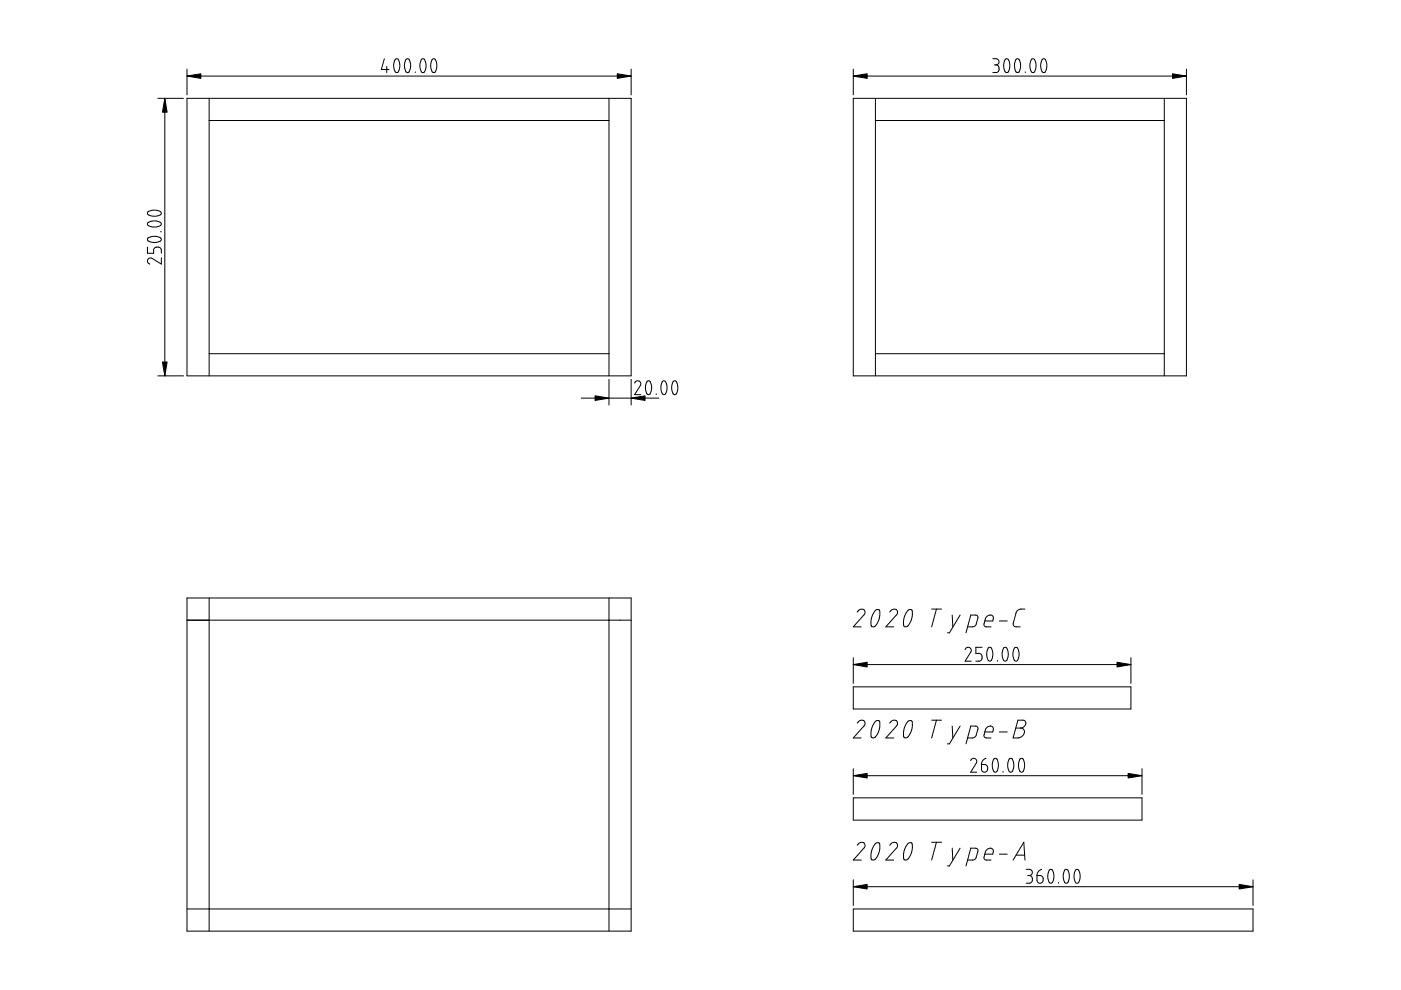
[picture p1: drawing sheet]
<svg xmlns="http://www.w3.org/2000/svg" width="297mm" height="210mm" viewBox="0 0 297 210" stroke-linecap="round" stroke-linejoin="round" font-family="sans-serif">
<g fill="none" stroke="#000" stroke-width=".21">
<path d="M39.6 14.7v5.4M39.6 16.1h94.2M81.5 12.4l-.6 2.3h1.6M82 14.1v1.3M83.8 12.6l.4-.2 .3 .2 .3 .9-.1 1.1-.2 .6-.3 .2-.4-.2-.3-.9v-.9zM86.1 12.6l.3-.2 .3 .2 .3 .9v1.2l-.3 .5-.2 .2-.4-.2-.3-.8v-.8zM88 15.2v.2M89.3 12.6l.3-.2 .4 .2 .3 1-.1 1.1-.2 .5-.2 .2-.5-.2-.3-.9 .1-.9zM91.6 12.6l.3-.2 .3 .2 .4 .9-.1 1.2-.2 .5-.2 .2-.5-.2-.3-.9v-.8zM133.8 14.7v5.4M180.9 14.7v5.4M180.9 16.1h70.6"/>
<path d="M210.5 12.4l.9 .1 .4 .3-.1 .7-.5 .3M210.8 13.8h.4M211.2 13.8h.3l.3 .4v.8l-.4 .4h-.9M213.2 12.6l.3-.2 .3 .2 .3 .9-.1 1.2-.2 .5-.3 .2-.4-.2-.3-.9 .1-1zM215.5 12.6l.3-.2 .3 .2 .3 .9-.1 1.2-.2 .5-.3 .2-.4-.2-.3-1v-.9zM217.4 15.2v.2M218.7 12.6l.3-.2 .3 .2 .3 .9v1.2l-.3 .5-.2 .2-.4-.2-.3-.9v-.8zM221 12.6l.3-.2 .3 .2 .3 .9-.1 1.2-.2 .5-.2 .2-.4-.2-.3-.9v-.8zM251.5 14.7v5.4M33.5 20.8h5.4M34.9 20.8v58.9M39.6 20.8h94.2v58.9h-94.2z"/>
<path d="M44.3 20.8v58.9M44.3 25.5h84.8M129.1 20.8v58.9M180.9 20.8h70.6v58.9h-70.6zM185.6 25.5h61.2M185.6 20.8v58.9M246.8 20.8v58.9M31.3 52.4v1.3h1.3v-.9l.3-.3 .3-.1h.6l.3 .3 .1 1M31.3 47.2l1-.3 .7-.1 .9 .3 .3 .4-.1 .3-.6 .2-1.1 .1-1-.3-.1-.2zM31.3 45l.9-.4h.8l.9 .2 .3 .4-.1 .3-.4 .2-1.3 .1-1-.3-.1-.2zM31.4 50.4l.8-.3h.9l.9 .3 .2 .4-.2 .3-.6 .2-1.1 .1-.9-.3-.1-.4zM34 49.1h.2"/>
<path d="M34.2 54.7v1.3l-2.1-1.3-.5 .1-.3 .3v.4l.4 .5M33.5 79.7h5.4M44.3 75h84.8M185.6 75h61.2M123.2 84.4h16.5M129.1 80.4v5.5M133.8 80.4v5.5M134.6 81.2l.5-.5 .5 .1 .2 .3v.6l-1.2 2h1.3M137.2 80.9l.2-.2 .4 .1 .3 1v1l-.2 .7-.3 .2-.4-.2-.3-.9v-.9zM139.1 83.5v.2M140.5 80.9l.2-.2 .4 .2 .3 1v1l-.3 .6-.2 .2-.4-.2-.4-1 .1-.9zM142.7 80.9l.3-.2 .4 .2 .3 .8-.1 1.2-.2 .6-.2 .2-.5-.2-.3-.9 .1-1z"/>
<path d="M39.6 126.8h94.2v70.6h-94.2zM39.6 131.5h94.2M44.3 126.8v70.6M129.1 126.8v70.6M180.9 139.4v5.5M181.8 129.8l.4-.5 .5-.2 .5 .2 .2 .6-.2 .5-2.3 2.5h1.7M185.7 129.4l.2-.2 .6 .1v1.6l-.7 1.6-.3 .3-.5 .1-.3-.2v-1.4l.3-1zM188.6 129.8l.5-.5 .5-.2 .4 .1 .3 .4-.2 .8-2.3 2.5h1.7M192.5 129.4l.3-.2 .5 .1 .1 1.6-.7 1.6-.3 .3-.5 .1-.3-.2v-1.4l.4-1.2zM197.5 129.1h2.1M198.5 129.1l-1 3.8M201.9 130.4l.1 2.5"/>
<path d="M203.6 130.4l-2.3 3.8h-.4M204.6 137.7l.5-.5 .4 .1 .3 .3 .1 .6-1.3 2h1.3M205.1 132.9h1.2l.5-.2 .5-1.7-.1-.5-1.4-.1-1 3.8M208.2 137.2h-1.3v1.3l.9 .1 .4 .5v.5l-.2 .4-.3 .2h-.8M208.8 131.7h1.7l.1-.7-.2-.5-.6-.1-.7 .4-.5 1.6 .3 .5h1.2M209.5 137.4l.3-.2 .4 .2 .3 1.1-.1 1.1-.2 .4-.3 .2-.4-.2-.3-.8v-.8zM211.9 131.7h1.7M212.8 137.4l.2-.2 .4 .2 .4 1-.2 1.3-.4 .5-.4-.2-.3-.9v-.9zM215.1 137.4l.2-.2 .4 .1 .3 1-.1 1.3-.2 .5-.2 .1-.4-.2-.3-.9v-1zM217.3 129.1l-1.1 .1-.6 .4-.8 2.5v.4l.4 .4h1.1M239.8 139.4v5.5M180.9 145.6h58.9v4.7h-58.9z"/>
<path d="M180.9 140.9h58.9M181.8 153.3l.5-.5 .6-.1 .3 .2 .2 .6-.1 .3-2.4 2.7h1.7M185.6 153l.4-.2 .5 .1v1.3l-.6 1.6-.3 .5-.5 .2-.4-.3v-1.3l.3-1zM188.6 153.3l.5-.5 .6-.1 .4 .2 .2 .6-2.5 3h1.7M192.5 153l.4-.2 .5 .1v1.4l-.3 1-.4 .7-.2 .3-.5 .2-.4-.3v-1.3l.4-1.3zM197.5 152.7h2.1M198.5 152.7l-1 3.8M201.9 153.9l.1 2.6M203.6 153.9l-2.3 3.8h-.4M205.1 156.5l1.3-.1 .4-.2 .5-1.7-.1-.4-1.4-.2-1 3.8M208.8 155.2h1.7l.1-.7-.2-.4-.6-.2-.6 .3-.2 .4-.4 1.3 .1 .4 .3 .1 1.1 .1M211.5 140v.2"/>
<path d="M211.9 155.2h1.7M215.4 154.4h1M215.8 152.7h1.2l.4 .3 .1 .5-.2 .4-.9 .5 .6 .2 .2 .4v.4l-.4 .6-.5 .4-1.5 .1zM180.9 163v5.4M180.9 169.2h61.2v4.7h-61.2zM180.9 164.5h61.2M181.8 179.2l.4-.4 .6-.2 .4 .2 .2 .5-.2 .5-2.3 2.6h1.7M185.7 178.8l.2-.1 .6 .1v1.5l-.6 1.5-.4 .4-.5 .2-.3-.3v-1.4l.3-.9zM188.6 179.2l.5-.4 .4-.2 .5 .1 .2 .3 .1 .4-.2 .4-2.3 2.6h1.7M192.5 178.8l.3-.1 .5 .1 .1 1.5-.7 1.6-.3 .4-.5 .1-.3-.3v-1.3l.3-1zM197.5 178.6h2.1M198.5 178.6l-1 3.8"/>
<path d="M201.9 179.8l.1 2.6M203.6 179.8l-2.3 3.8h-.4M205.8 161.3l.5-.5h.5l.2 .3 .1 .5-1.3 2.1h1.3M208.1 162.1h.8l.4 .3 .1 .8-.3 .4-.5 .1-.4-.2zM209.1 160.8l-.8 .5-.2 .8M210.7 161l.2-.2h.4l.4 1.1-.1 1.2-.5 .6-.4-.1-.3-.9v-.8zM212.7 163.6v.1M214 160.9l.2-.1 .4 .1 .3 1.1-.1 1-.2 .6-.2 .1-.4-.1-.3-1v-1zM216.3 160.9l.5-.1 .4 1-.1 1.3-.4 .6-.4-.1-.3-.9v-.9zM242.1 163v5.4M39.6 192.7h94.2M180.9 192.7h84.8v4.7h-84.8z"/>
<path d="M180.9 186.5v5.5M180.9 188h84.8M205.1 182.4h1.2l.5-.3 .5-1.7-.1-.4-1.4-.2-1 3.8M208.8 181.1h1.7l.1-.7-.2-.4-.6-.1-.7 .3-.5 1.6 .3 .5 1.2 .1M211.9 181.1h1.7M214.8 182.4l2.3-3.8 .2 3.8M215.4 181.3h1.9M217.6 184.3l.9 .1 .3 .3 .1 .3-.1 .4-.6 .2M217.9 185.6h.3M218.2 185.6l.6 .4v.8l-.4 .4-.8 .1M219.9 185.6h.7l.4 .3 .2 .8-.4 .5-.4 .1-.4-.3-.1-.3zM220.8 184.3l-.7 .5-.2 .8"/>
<path d="M222.5 184.4l.3-.1 .3 .1 .3 1v1.2l-.3 .5-.2 .2-.4-.2-.3-.9v-.9zM224.4 187.1v.2M225.8 184.4l.3-.1 .3 .1 .3 .9-.1 1.3-.2 .5-.2 .2-.5-.2-.3-.9v-.9zM228 184.5l.3-.2 .4 .1 .3 1.1-.1 1.1-.2 .5-.2 .2-.5-.2-.3-1 .1-.8zM265.7 186.5v5.5"/>
</g>
<g fill="#000" stroke="#000" stroke-width=".21">
<path d="M39.6 16.1l3-.5v1zM130.9 15.6l2.9 .5-2.9 .5zM180.9 16.1l3-.5v1zM248.6 15.6l2.9 .5-2.9 .5zM34.9 20.8l.5 3h-1zM34.4 76.8h1l-.5 2.9zM126.2 83.9l2.9 .5-2.9 .5zM133.8 84.4l3-.5v1zM180.9 140.9l3-.5v1zM236.8 140.4l3 .5-3 .5zM180.9 164.5l3-.5v1zM239.2 164l2.9 .5-2.9 .5z"/>
<path d="M180.9 188l3-.5v1zM262.7 187.5l3 .5-3 .5z"/>
</g>
</svg>
